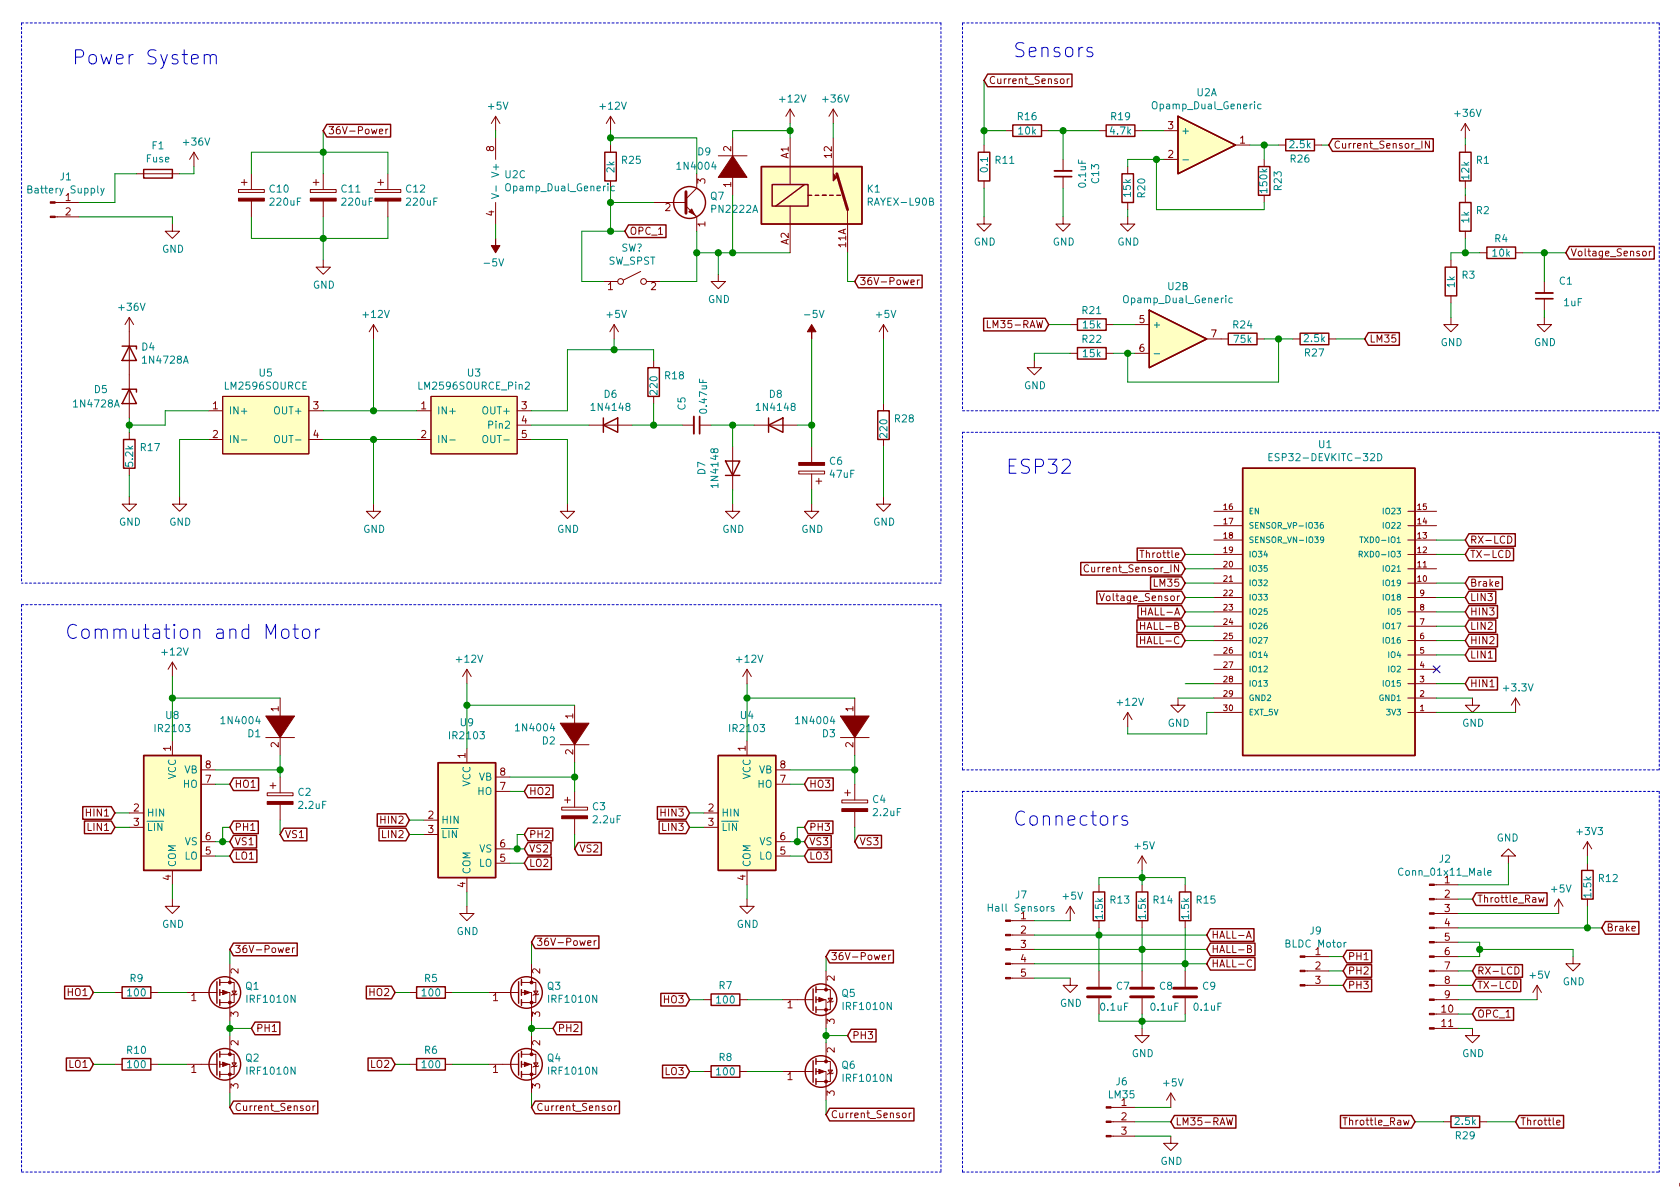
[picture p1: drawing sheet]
<svg xmlns="http://www.w3.org/2000/svg" width="297mm" height="210mm" viewBox="0 0 297 210" stroke-linecap="round" stroke-linejoin="round" font-family="sans-serif">
<defs><g id="words">
<g font-size="3.5" fill="#0000c2">
<text x="12.7" y="11.4">Power System</text>
<text x="179.1" y="10.2">Sensors</text>
<text x="177.8" y="83.8">ESP32</text>
<text x="11.4" y="113">Commutation and Motor</text>
<text x="179.1" y="146">Connectors</text>
</g>
<g font-size="1.8" fill="#840000">
<text x="174.8" y="14.9">Current_Sensor</text>
<text x="57.9" y="23.7">36V-Power</text>
<text x="206.5" y="22.9">3</text>
<text x="87.4" y="26.8" transform="rotate(-90 87.4 26.8)">8</text>
<text x="129.3" y="26.8" transform="rotate(-90 129.3 26.8)">2</text>
<text x="139.4" y="28" transform="rotate(-90 139.4 28)">A1</text>
<text x="147.1" y="27.9" transform="rotate(-90 147.1 27.9)">12</text>
<text x="206.5" y="27.9">2</text>
<text x="219.2" y="25.4">1</text>
<text x="235.7" y="26.3">Current_Sensor_IN</text>
<text x="11.6" y="35.6">1</text>
<text x="124.7" y="32.5" transform="rotate(-90 124.7 32.5)">3</text>
<text x="129.3" y="33.1" transform="rotate(-90 129.3 33.1)">1</text>
<text x="11.6" y="38.1">2</text>
<text x="87.4" y="38.2" transform="rotate(-90 87.4 38.2)">4</text>
<text x="111.3" y="41.5">OPC_1</text>
<text x="117.6" y="37.3">2</text>
<text x="124.7" y="40.1" transform="rotate(-90 124.7 40.1)">1</text>
<text x="139.4" y="43.3" transform="rotate(-90 139.4 43.3)">A2</text>
<text x="149.6" y="43.8" transform="rotate(-90 149.6 43.8)">11A</text>
<text x="277.6" y="45.3">Voltage_Sensor</text>
<text x="107.5" y="51.3">1</text>
<text x="115.1" y="51.3">2</text>
<text x="151.9" y="50.4">36V-Power</text>
<text x="175.3" y="58">LM35-RAW</text>
<text x="201.4" y="57.1">5</text>
<text x="214.1" y="59.7">7</text>
<text x="201.4" y="62.2">6</text>
<text x="242.1" y="60.6">LM35</text>
<text x="37.6" y="72.4">1</text>
<text x="37.6" y="77.5">2</text>
<text x="55.4" y="72.4">3</text>
<text x="55.4" y="77.5">4</text>
<text x="74.4" y="72.4">1</text>
<text x="74.4" y="77.5">2</text>
<text x="92.2" y="72.4">3</text>
<text x="92.2" y="74.9">4</text>
<text x="92.2" y="77.5">5</text>
<text x="192.6" y="101.2">Current_Sensor_IN</text>
<text x="202.2" y="98.7">Throttle</text>
<text x="259.9" y="98.7">TX-LCD</text>
<text x="259.9" y="96.1">RX-LCD</text>
<text x="195.4" y="106.3">Voltage_Sensor</text>
<text x="204.2" y="103.8">LM35</text>
<text x="259.9" y="103.8">Brake</text>
<text x="259.9" y="106.3">LIN3</text>
<text x="202.2" y="108.8">HALL-A</text>
<text x="202.2" y="111.4">HALL-B</text>
<text x="202.2" y="113.9">HALL-C</text>
<text x="259.9" y="113.9">HIN2</text>
<text x="259.9" y="108.8">HIN3</text>
<text x="259.9" y="111.4">LIN2</text>
<text x="259.9" y="116.5">LIN1</text>
<text x="49.3" y="125.8" transform="rotate(-90 49.3 125.8)">1</text>
<text x="150.9" y="125.8" transform="rotate(-90 150.9 125.8)">1</text>
<text x="259.9" y="121.5">HIN1</text>
<text x="101.3" y="127.1" transform="rotate(-90 101.3 127.1)">1</text>
<text x="30.2" y="132.8" transform="rotate(-90 30.2 132.8)">1</text>
<text x="36.3" y="135.9">8</text>
<text x="49.3" y="132.2" transform="rotate(-90 49.3 132.2)">2</text>
<text x="82.3" y="134.1" transform="rotate(-90 82.3 134.1)">1</text>
<text x="88.4" y="137.2">8</text>
<text x="101.3" y="133.4" transform="rotate(-90 101.3 133.4)">2</text>
<text x="131.8" y="132.8" transform="rotate(-90 131.8 132.8)">1</text>
<text x="137.9" y="135.9">8</text>
<text x="150.9" y="132.2" transform="rotate(-90 150.9 132.2)">2</text>
<text x="23.6" y="143.5">2</text>
<text x="36.3" y="138.4">7</text>
<text x="41.4" y="139.3">HO1</text>
<text x="88.4" y="139.7">7</text>
<text x="93.5" y="140.6">HO2</text>
<text x="125.2" y="143.5">2</text>
<text x="137.9" y="138.4">7</text>
<text x="143" y="139.3">HO3</text>
<text x="15.5" y="144.4">HIN1</text>
<text x="15.7" y="146.9">LIN1</text>
<text x="23.6" y="146">3</text>
<text x="36.3" y="148.6">6</text>
<text x="41.4" y="149.5">VS1</text>
<text x="41.4" y="146.9">PH1</text>
<text x="50.3" y="148.2">VS1</text>
<text x="67.6" y="145.7">HIN2</text>
<text x="67.8" y="148.2">LIN2</text>
<text x="75.7" y="144.8">2</text>
<text x="75.7" y="147.3">3</text>
<text x="88.4" y="149.9">6</text>
<text x="93.5" y="148.2">PH2</text>
<text x="117.1" y="144.4">HIN3</text>
<text x="117.3" y="146.9">LIN3</text>
<text x="125.2" y="146">3</text>
<text x="137.9" y="148.6">6</text>
<text x="143" y="149.5">VS3</text>
<text x="143" y="146.9">PH3</text>
<text x="151.9" y="149.5">VS3</text>
<text x="30.2" y="155.7" transform="rotate(-90 30.2 155.7)">4</text>
<text x="36.3" y="151.1">5</text>
<text x="41.4" y="152">LO1</text>
<text x="88.4" y="152.4">5</text>
<text x="93.5" y="150.7">VS2</text>
<text x="93.5" y="153.3">LO2</text>
<text x="102.4" y="150.7">VS2</text>
<text x="131.8" y="155.7" transform="rotate(-90 131.8 155.7)">4</text>
<text x="137.9" y="151.1">5</text>
<text x="143" y="152">LO3</text>
<text x="82.3" y="156.9" transform="rotate(-90 82.3 156.9)">4</text>
<text x="255.4" y="156.2">1</text>
<text x="255.4" y="158.7">2</text>
<text x="255.4" y="161.3">3</text>
<text x="261.1" y="159.6">Throttle_Raw</text>
<text x="94.8" y="167.3">36V-Power</text>
<text x="180.5" y="162.6">1</text>
<text x="180.5" y="165.1">2</text>
<text x="180.5" y="167.6">3</text>
<text x="214.1" y="166">HALL-A</text>
<text x="255.4" y="163.8">4</text>
<text x="255.4" y="166.4">5</text>
<text x="284" y="164.7">Brake</text>
<text x="41.4" y="168.5">36V-Power</text>
<text x="42.2" y="172.2" transform="rotate(-90 42.2 172.2)">2</text>
<text x="95.5" y="172.2" transform="rotate(-90 95.5 172.2)">2</text>
<text x="146.8" y="169.8">36V-Power</text>
<text x="147.6" y="173.5" transform="rotate(-90 147.6 173.5)">2</text>
<text x="180.5" y="170.2">4</text>
<text x="180.5" y="172.7">5</text>
<text x="214.1" y="168.5">HALL-B</text>
<text x="214.1" y="171.1">HALL-C</text>
<text x="232.6" y="168.9">1</text>
<text x="232.6" y="171.4">2</text>
<text x="232.6" y="174">3</text>
<text x="238.3" y="172.3">PH2</text>
<text x="238.3" y="169.8">PH1</text>
<text x="255.4" y="168.9">6</text>
<text x="255.4" y="171.4">7</text>
<text x="255.4" y="174">8</text>
<text x="261.1" y="172.3">RX-LCD</text>
<text x="12.1" y="176.1">HO1</text>
<text x="33.8" y="177">1</text>
<text x="42.2" y="179.8" transform="rotate(-90 42.2 179.8)">3</text>
<text x="65.4" y="176.1">HO2</text>
<text x="87.1" y="177">1</text>
<text x="95.5" y="179.8" transform="rotate(-90 95.5 179.8)">3</text>
<text x="117.5" y="177.4">HO3</text>
<text x="139.2" y="178.3">1</text>
<text x="238.3" y="174.9">PH3</text>
<text x="254.9" y="179.1">10</text>
<text x="255.4" y="176.5">9</text>
<text x="261.1" y="174.9">TX-LCD</text>
<text x="261.1" y="180">OPC_1</text>
<text x="42.2" y="184.9" transform="rotate(-90 42.2 184.9)">2</text>
<text x="45.2" y="182.5">PH1</text>
<text x="95.5" y="184.9" transform="rotate(-90 95.5 184.9)">2</text>
<text x="98.6" y="182.5">PH2</text>
<text x="147.6" y="181.1" transform="rotate(-90 147.6 181.1)">3</text>
<text x="150.6" y="183.8">PH3</text>
<text x="254.9" y="181.6">11</text>
<text x="12.3" y="188.8">LO1</text>
<text x="33.8" y="189.7">1</text>
<text x="65.6" y="188.8">LO2</text>
<text x="87.1" y="189.7">1</text>
<text x="117.7" y="190.1">LO3</text>
<text x="139.2" y="191">1</text>
<text x="147.6" y="186.2" transform="rotate(-90 147.6 186.2)">2</text>
<text x="41.4" y="196.5">Current_Sensor</text>
<text x="42.2" y="192.5" transform="rotate(-90 42.2 192.5)">3</text>
<text x="94.8" y="196.5">Current_Sensor</text>
<text x="95.5" y="192.5" transform="rotate(-90 95.5 192.5)">3</text>
<text x="146.8" y="197.7">Current_Sensor</text>
<text x="147.6" y="193.8" transform="rotate(-90 147.6 193.8)">3</text>
<text x="198.3" y="195.6">1</text>
<text x="198.3" y="198.1">2</text>
<text x="198.3" y="200.7">3</text>
<text x="207.8" y="199">LM35-RAW</text>
<text x="238.2" y="199">Throttle_Raw</text>
<text x="268.8" y="199">Throttle</text>
</g>
<g font-size="1.8" fill="#008484">
<text x="211.6" y="17">U2A</text>
<text x="86.4" y="19.4">+5V</text>
<text x="106.2" y="19.4">+12V</text>
<text x="138" y="18.1">+12V</text>
<text x="145.6" y="18.1">+36V</text>
<text x="180" y="21.3">R16</text>
<text x="180.1" y="23.8">10k</text>
<text x="196.4" y="23.8">4.7k</text>
<text x="196.5" y="21.3">R19</text>
<text x="204.1" y="19.3">Opamp_Dual_Generic</text>
<text x="208.8" y="23.7">+</text>
<text x="257.4" y="20.7">+36V</text>
<text x="25.9" y="28.7">Fuse</text>
<text x="26.9" y="26.4">F1</text>
<text x="32.6" y="25.7">+36V</text>
<text x="110" y="29">R25</text>
<text x="123.4" y="27.5">D9</text>
<text x="176" y="29">R11</text>
<text x="228.1" y="26.2">2.5k</text>
<text x="228.2" y="28.7">R26</text>
<text x="261.1" y="29">R1</text>
<text x="5.4" y="34.2">Battery Supply</text>
<text x="10.7" y="31.9">J1</text>
<text x="47.7" y="34.1">C10</text>
<text x="60.4" y="34.1">C11</text>
<text x="71.9" y="34.1">C12</text>
<text x="88.3" y="30.9" transform="rotate(-90 88.3 30.9)">V+</text>
<text x="89.3" y="31.5">U2C</text>
<text x="89.8" y="33.8">Opamp_Dual_Generic</text>
<text x="108.6" y="30.5" transform="rotate(-90 108.6 30.5)">2k</text>
<text x="120" y="30">1N4004</text>
<text x="125.7" y="35.3">Q7</text>
<text x="153.4" y="34.1">K1</text>
<text x="174.7" y="30.3" transform="rotate(-90 174.7 30.3)">0.1</text>
<text x="192" y="33" transform="rotate(-90 192 33)">0.1uF</text>
<text x="194.3" y="32.4" transform="rotate(-90 194.3 32.4)">C13</text>
<text x="199.9" y="34.7" transform="rotate(-90 199.9 34.7)">15k</text>
<text x="202.5" y="34.9" transform="rotate(-90 202.5 34.9)">R20</text>
<text x="224.1" y="34" transform="rotate(-90 224.1 34)">150k</text>
<text x="226.6" y="33.6" transform="rotate(-90 226.6 33.6)">R23</text>
<text x="259.8" y="31.7" transform="rotate(-90 259.8 31.7)">12k</text>
<text x="47.9" y="36.4">220uF</text>
<text x="60.6" y="36.4">220uF</text>
<text x="72" y="36.4">220uF</text>
<text x="126" y="37.6">PN2222A</text>
<text x="153.8" y="36.4">RAYEX-L90B</text>
<text x="259.8" y="39.4" transform="rotate(-90 259.8 39.4)">1k</text>
<text x="261.1" y="37.9">R2</text>
<text x="28.7" y="44.7">GND</text>
<text x="85.9" y="47.1">-5V</text>
<text x="107.5" y="46.8">SW_SPST</text>
<text x="109.8" y="44.5">SW?</text>
<text x="172.2" y="43.4">GND</text>
<text x="186.1" y="43.4">GND</text>
<text x="197.6" y="43.4">GND</text>
<text x="264" y="45.4">10k</text>
<text x="264.3" y="42.8">R4</text>
<text x="55.3" y="51">GND</text>
<text x="125.2" y="53.6">GND</text>
<text x="199" y="53.6">Opamp_Dual_Generic</text>
<text x="206.5" y="51.3">U2B</text>
<text x="257.2" y="50.8" transform="rotate(-90 257.2 50.8)">1k</text>
<text x="258.5" y="49.3">R3</text>
<text x="275.7" y="50.3">C1</text>
<text x="21.2" y="55">+36V</text>
<text x="64.3" y="56.2">+12V</text>
<text x="107.4" y="56.2">+5V</text>
<text x="142.5" y="56.2">-5V</text>
<text x="155" y="56.2">+5V</text>
<text x="191.4" y="55.5">R21</text>
<text x="191.6" y="58.1">15k</text>
<text x="203.7" y="58">+</text>
<text x="218.1" y="58.1">R24</text>
<text x="276.6" y="54.1">1uF</text>
<text x="25.1" y="62">D4</text>
<text x="25.5" y="64.3">1N4728A</text>
<text x="191.4" y="60.6">R22</text>
<text x="191.6" y="63.2">15k</text>
<text x="218.2" y="60.6">75k</text>
<text x="230.7" y="60.5">2.5k</text>
<text x="230.8" y="63">R27</text>
<text x="254.7" y="61.2">GND</text>
<text x="271.2" y="61.2">GND</text>
<text x="16.7" y="69.5">D5</text>
<text x="40" y="68.9">LM2596SOURCE</text>
<text x="45.9" y="66.6">U5</text>
<text x="74.4" y="68.9">LM2596SOURCE_Pin2</text>
<text x="82.7" y="66.6">U3</text>
<text x="106.8" y="70.4">D6</text>
<text x="116.3" y="69.7" transform="rotate(-90 116.3 69.7)">220</text>
<text x="117.6" y="67.1">R18</text>
<text x="136" y="70.4">D8</text>
<text x="181.1" y="68.8">GND</text>
<text x="13.3" y="72.1">1N4728A</text>
<text x="40.4" y="73.3">IN+</text>
<text x="48.8" y="73.3">OUT+</text>
<text x="77.2" y="73.3">IN+</text>
<text x="85.6" y="73.3">OUT+</text>
<text x="86.7" y="75.8">Pin2</text>
<text x="104.9" y="72.7">1N4148</text>
<text x="121.2" y="72.5" transform="rotate(-90 121.2 72.5)">C5</text>
<text x="125" y="72.9" transform="rotate(-90 125 72.9)">0.47uF</text>
<text x="134.1" y="72.7">1N4148</text>
<text x="156.9" y="77.3" transform="rotate(-90 156.9 77.3)">220</text>
<text x="158.3" y="74.7">R28</text>
<text x="23.5" y="82.4" transform="rotate(-90 23.5 82.4)">5.2k</text>
<text x="24.9" y="79.8">R17</text>
<text x="40.4" y="78.4">IN-</text>
<text x="49.3" y="78.4">OUT-</text>
<text x="77.2" y="78.4">IN-</text>
<text x="86.1" y="78.4">OUT-</text>
<text x="124.7" y="83.9" transform="rotate(-90 124.7 83.9)">D7</text>
<text x="146.7" y="82.2">C6</text>
<text x="225.5" y="81.6">ESP32-DEVKITC-32D</text>
<text x="233.2" y="79.2">U1</text>
<text x="127" y="85.9" transform="rotate(-90 127 85.9)">1N4148</text>
<text x="146.8" y="84.5">47uF</text>
<text x="21" y="93">GND</text>
<text x="29.9" y="93">GND</text>
<text x="64.2" y="94.2">GND</text>
<text x="98.5" y="94.2">GND</text>
<text x="127.7" y="94.2">GND</text>
<text x="141.7" y="94.2">GND</text>
<text x="154.4" y="93">GND</text>
<text x="28.8" y="115.9">+12V</text>
<text x="80.8" y="117.2">+12V</text>
<text x="130.4" y="117.2">+12V</text>
<text x="197.7" y="124.8">+12V</text>
<text x="266" y="122.3">+3.3V</text>
<text x="27.6" y="129.5">IR2103</text>
<text x="29.4" y="127.1">U8</text>
<text x="39.4" y="128.1">1N4004</text>
<text x="43.8" y="130.4">D1</text>
<text x="79.7" y="130.7">IR2103</text>
<text x="81.4" y="128.4">U9</text>
<text x="91.5" y="129.3">1N4004</text>
<text x="95.9" y="131.6">D2</text>
<text x="129.2" y="129.5">IR2103</text>
<text x="131" y="127.1">U4</text>
<text x="141" y="128.1">1N4004</text>
<text x="145.4" y="130.4">D3</text>
<text x="206.5" y="128.5">GND</text>
<text x="258.5" y="128.5">GND</text>
<text x="31.1" y="137.8" transform="rotate(-90 31.1 137.8)">VCC</text>
<text x="32.6" y="136.8">VB</text>
<text x="132.7" y="137.8" transform="rotate(-90 132.7 137.8)">VCC</text>
<text x="134.2" y="136.8">VB</text>
<text x="32.4" y="139.3">HO</text>
<text x="52.7" y="140.7">C2</text>
<text x="52.9" y="143">2.2uF</text>
<text x="83.2" y="139.1" transform="rotate(-90 83.2 139.1)">VCC</text>
<text x="84.5" y="140.6">HO</text>
<text x="84.7" y="138">VB</text>
<text x="104.8" y="143.3">C3</text>
<text x="134" y="139.3">HO</text>
<text x="154.3" y="142">C4</text>
<text x="25.9" y="144.4">HIN</text>
<text x="25.9" y="146.9">LIN</text>
<text x="32.7" y="149.5">VS</text>
<text x="78" y="145.7">HIN</text>
<text x="78" y="148.2">LIN</text>
<text x="105" y="145.6">2.2uF</text>
<text x="127.5" y="144.4">HIN</text>
<text x="127.5" y="146.9">LIN</text>
<text x="134.3" y="149.5">VS</text>
<text x="154.5" y="144.3">2.2uF</text>
<text x="264.6" y="148.8">GND</text>
<text x="279" y="147.7">+3V3</text>
<text x="31.1" y="153.4" transform="rotate(-90 31.1 153.4)">COM</text>
<text x="32.6" y="152">LO</text>
<text x="83.2" y="154.7" transform="rotate(-90 83.2 154.7)">COM</text>
<text x="84.7" y="153.3">LO</text>
<text x="84.8" y="150.7">VS</text>
<text x="132.7" y="153.4" transform="rotate(-90 132.7 153.4)">COM</text>
<text x="134.2" y="152">LO</text>
<text x="200.7" y="150.2">+5V</text>
<text x="247.8" y="154.9">Conn_01x11_Male</text>
<text x="254.5" y="152.5">J2</text>
<text x="282.7" y="156">R12</text>
<text x="175.2" y="161.2">Hall Sensors</text>
<text x="179.6" y="158.9">J7</text>
<text x="188" y="159.1">+5V</text>
<text x="196.4" y="159.8">R13</text>
<text x="204" y="159.8">R14</text>
<text x="211.6" y="159.8">R15</text>
<text x="274.4" y="157.8">+5V</text>
<text x="281.4" y="158.6" transform="rotate(-90 281.4 158.6)">1.5k</text>
<text x="28.7" y="164.1">GND</text>
<text x="80.7" y="165.3">GND</text>
<text x="130.3" y="164.1">GND</text>
<text x="195" y="162.4" transform="rotate(-90 195 162.4)">1.5k</text>
<text x="202.6" y="162.4" transform="rotate(-90 202.6 162.4)">1.5k</text>
<text x="210.2" y="162.4" transform="rotate(-90 210.2 162.4)">1.5k</text>
<text x="227.5" y="167.6">BLDC Motor</text>
<text x="231.6" y="165.2">J9</text>
<text x="23" y="173.7">R9</text>
<text x="75.1" y="173.7">R5</text>
<text x="270.6" y="173.1">+5V</text>
<text x="22.7" y="176.2">100</text>
<text x="43.5" y="175">Q1</text>
<text x="43.9" y="177.3">IRF1010N</text>
<text x="74.7" y="176.2">100</text>
<text x="96.8" y="175">Q3</text>
<text x="97.3" y="177.3">IRF1010N</text>
<text x="126.8" y="177.5">100</text>
<text x="127.2" y="174.9">R7</text>
<text x="148.9" y="176.3">Q5</text>
<text x="149.3" y="178.6">IRF1010N</text>
<text x="187.4" y="178">GND</text>
<text x="194.7" y="178.7">0.1uF</text>
<text x="197.4" y="175">C7</text>
<text x="203.6" y="178.7">0.1uF</text>
<text x="205.1" y="175">C8</text>
<text x="211.2" y="178.7">0.1uF</text>
<text x="212.7" y="175">C9</text>
<text x="276.3" y="174.2">GND</text>
<text x="22.5" y="186.4">R10</text>
<text x="22.7" y="188.9">100</text>
<text x="43.5" y="187.7">Q2</text>
<text x="43.9" y="190">IRF1010N</text>
<text x="74.7" y="188.9">100</text>
<text x="75.1" y="186.4">R6</text>
<text x="96.8" y="187.7">Q4</text>
<text x="97.3" y="190">IRF1010N</text>
<text x="126.8" y="190.2">100</text>
<text x="127.2" y="187.6">R8</text>
<text x="148.9" y="189">Q6</text>
<text x="149.3" y="191.3">IRF1010N</text>
<text x="197.4" y="191.9">J6</text>
<text x="200.1" y="186.9">GND</text>
<text x="258.5" y="186.9">GND</text>
<text x="196.1" y="194.2">LM35</text>
<text x="205.8" y="192.1">+5V</text>
<text x="257.4" y="198.9">2.5k</text>
<text x="257.4" y="201.5">R29</text>
<text x="205.2" y="206">GND</text>
</g>
<g font-size="1.4" fill="#840000">
<text x="216.4" y="90.2">16</text>
<text x="216.4" y="92.7">17</text>
<text x="216.4" y="95.2">18</text>
<text x="250.7" y="95.2">13</text>
<text x="250.7" y="92.7">14</text>
<text x="250.7" y="90.2">15</text>
<text x="216.4" y="97.8">19</text>
<text x="216.4" y="100.3">20</text>
<text x="250.7" y="100.3">11</text>
<text x="250.7" y="97.8">12</text>
<text x="216.4" y="102.9">21</text>
<text x="216.4" y="105.4">22</text>
<text x="216.4" y="107.9">23</text>
<text x="250.7" y="102.9">10</text>
<text x="251.1" y="107.9">8</text>
<text x="251.1" y="105.4">9</text>
<text x="216.4" y="110.5">24</text>
<text x="216.4" y="113">25</text>
<text x="251.1" y="113">6</text>
<text x="251.1" y="110.5">7</text>
<text x="216.4" y="115.6">26</text>
<text x="216.4" y="118.1">27</text>
<text x="251.1" y="118.1">4</text>
<text x="251.1" y="115.6">5</text>
<text x="216.4" y="120.6">28</text>
<text x="216.4" y="123.2">29</text>
<text x="216.4" y="125.7">30</text>
<text x="251.1" y="125.7">1</text>
<text x="251.1" y="123.2">2</text>
<text x="251.1" y="120.6">3</text>
</g>
<g font-size="1.4" fill="#008484">
<text x="220.7" y="90.9">EN</text>
<text x="220.7" y="93.5">SENSOR_VP-IO36</text>
<text x="244.8" y="93.5">IO22</text>
<text x="244.8" y="90.9">IO23</text>
<text x="220.7" y="96">SENSOR_VN-IO39</text>
<text x="220.7" y="98.5">IO34</text>
<text x="220.7" y="101.1">IO35</text>
<text x="241.4" y="98.5">RXD0-IO3</text>
<text x="241.5" y="96">TXD0-IO1</text>
<text x="244.8" y="101.1">IO21</text>
<text x="220.7" y="103.6">IO32</text>
<text x="220.7" y="106.2">IO33</text>
<text x="244.8" y="103.6">IO19</text>
<text x="244.8" y="106.2">IO18</text>
<text x="220.7" y="108.7">IO25</text>
<text x="220.7" y="111.2">IO26</text>
<text x="220.7" y="113.8">IO27</text>
<text x="244.8" y="113.8">IO16</text>
<text x="244.8" y="111.2">IO17</text>
<text x="245.6" y="108.7">IO5</text>
<text x="220.7" y="116.3">IO14</text>
<text x="220.7" y="118.9">IO12</text>
<text x="245.6" y="118.9">IO2</text>
<text x="245.6" y="116.3">IO4</text>
<text x="220.7" y="121.4">IO13</text>
<text x="220.7" y="123.9">GND2</text>
<text x="244" y="123.9">GND1</text>
<text x="244.8" y="121.4">IO15</text>
<text x="220.7" y="126.5">EXT_5V</text>
<text x="245.4" y="126.5">3V3</text>
</g>
</g></defs>
<g fill="none" stroke="#840000" stroke-width=".18">
<path d="M139.7 19.3v2.5M139.7 19.3l-.8 1.3M139.7 19.3l.8 1.3M147.3 19.3v2.5M147.3 19.3l-.7 1.3M147.3 19.3l.8 1.3M187.6 14l.3-.1 .2 .2-.1 .6-.3 .1-.2-.3zM188.7 13.9v.9M189.1 13.9l-.4 .3M9.8 35.8h4.2M9.8 38.3h4.2M24.1 30.7h7.6"/>
<path d="M30.5 39.6v1.3h1.2l-1.2 1.3-1.3-1.3h1.3M34.3 26.9l-.8 1.3M34.3 26.9v2.6M34.3 26.9l.8 1.3M42.2 33.5h4.5v.5h-4.5zM42.7 32.3h1M43.2 31.7v1.1M44.4 30.7v2.8M44.4 35.6v2.7M54.9 33.5h4.5v.5h-4.5zM55.4 32.3h1M55.9 31.7v1.1"/>
<path d="M57.1 30.7v2.8M57.1 35.6v2.7M66.3 33.5h4.6v.5h-4.6zM66.8 32.3h1M67.1 23.2l.6-.1-.1-.2-.3-.1-.2 .2v.6h.5M67.3 31.7v1.1M68.2 22.8v.9M68.6 22.8l-.4 .3M68.6 30.7v2.8M68.6 35.6v2.7M87.6 20.6v2.5M87.6 24.4v3.8"/>
<path d="M87.6 35.8v3.8M87.6 20.6l-.7 1.2M87.6 20.6l.8 1.2M107.9 20.6v2.5M107.9 25.6v1.3M107.9 20.6l-.7 1.2M107.9 20.6l.8 1.2M115.6 35.8h5.7M121.3 36.4l1.9 1.9v2.6M122.6 37.7l.5 .5M123.2 30.7v2.6l-1.9 1.9M127 27.6h5.1"/>
<path d="M129.5 24.4v3.8M129.5 30.7v3.8M139.7 24.4v8.2M139.7 36.4v8.3M147.3 24.4v6.3M149.9 37.1v7.6M174 38.3v1.3h1.3l-1.3 1.3-1.3-1.3h1.3M174 25.6v1.3M174 32v1.3M177.8 23.1h1.3M184.1 23.1h1.3M188 38.3v1.3h1.2l-1.2 1.3-1.3-1.3h1.3"/>
<path d="M188 28.2v2M188 31.2v2.1M194.3 23.1h1.3M199.4 38.3v1.3h1.3l-1.3 1.3-1.3-1.3h1.3M199.4 29.5v1.2M199.4 35.8v1.3M200.7 23.1h1.2M205.7 28.2h2.6M205.7 23.1h2.6M218.4 25.6h2.6M223.5 28.2v1.3M223.5 34.5v1.3"/>
<path d="M226.1 25.6h1.2M232.4 25.6h1.3M252.7 24.9v1.3l-.7-1.3v1.3M259.1 21.8v2.6M259.1 25.6v1.3M259.1 32v1.3M259.1 34.5v1.3M259.1 21.8l-.8 1.3M259.1 21.8l.7 1.3M22.9 56.1v17.8M22.9 56.1l-.8 1.3M22.9 56.1l.7 1.3"/>
<path d="M57.1 46v1.2h1.3l-1.3 1.3-1.2-1.3h1.2M66 57.4l-.7 1.3M66 57.4v2.5M66 57.4l.8 1.3M106.7 49.8h2.5M108.6 57.4l-.8 1.3M108.6 57.4v2.5M108.6 57.4l.7 1.3M113.3 48l-3.1 1.5M114.3 49.8h2.5M127 48.5v1.3h1.3l-1.3 1.2-1.3-1.2h1.3M156.2 57.4v2.5"/>
<path d="M156.2 57.4l-.8 1.3M156.2 57.4l.8 1.3M161.1 49.9l.5-.1v-.3h-.4l-.1 .2v.6h.5M162.2 49.5v.8M162.6 49.5l-.4 .2M174.6 56.7v1.3h.6M189.2 57.4h1.3M195.6 57.4h1.2M200.7 57.4h2.5M213.4 59.9h3.8M222.2 59.9h1.3M228.6 59.9h1.3"/>
<path d="M234.9 59.9h1.3M256.5 56.1v1.3h1.3l-1.3 1.3-1.2-1.3h1.2M256.5 46v1.2M256.5 52.3v1.3M259.1 40.9v1.3M261.6 44.7h1.3M268 44.7h1.2M273 56.1v1.3h1.3l-1.3 1.3-1.2-1.3h1.2M273 49.8v2M273 52.8v2.1M290.5 44.5l.3-.1 .3 .2-.1 .6-.3 .1-.2-.2zM291.6 44.4v.9"/>
<path d="M292 44.4l-.4 .2M22.9 76.4v1.3M36.8 72.6h2.6M36.8 77.7h2.6M39.4 70.1h15.2v10.2h-15.2zM54.6 72.6h2.5M54.6 77.7h2.5M73.7 72.6h2.5M73.7 77.7h2.5M76.2 70.1h15.2v10.2h-15.2zM91.4 75.2h2.6M91.4 72.6h2.6"/>
<path d="M91.4 77.7h2.6M104.1 75.2h7.7M115.6 63.7v1.3M115.6 70.1v1.3M120.6 75.2h2.1M123.7 75.2h2M129.5 79v7.6M133.3 75.2h7.7M143.5 79v2.8M156.2 71.4v1.2M156.2 77.7v1.3M182.9 63.7v1.3h1.2l-1.2 1.3-1.3-1.3h1.3"/>
<path d="M189.2 62.5h1.3M195.6 62.5h1.2M200.7 62.5h2.5M22.9 87.9v1.2h1.2l-1.2 1.3-1.3-1.3h1.3M22.9 82.8v1.3M31.7 87.9v1.2h1.3l-1.3 1.3-1.2-1.3h1.2M66 89.1v1.3h1.3l-1.3 1.3-1.2-1.3h1.2M100.3 89.1v1.3h1.3l-1.3 1.3-1.2-1.3h1.2M129.5 89.1v1.3h1.3l-1.3 1.3-1.2-1.3h1.2M141.2 83.3h4.6v.5h-4.6zM143.5 89.1v1.3h1.3l-1.3 1.3-1.3-1.3h1.3M143.5 83.8v2.8"/>
<path d="M144.3 85.1h1M144.8 84.6v1M156.2 87.9v1.2h1.3l-1.3 1.3-1.3-1.3h1.3M192.5 100a.6 .6 0 0 0-.9 .4 .6 .6 0 0 0 .6 .7l.3-.1M201.5 97.3h.8M208.4 99.9v1.2l-.8-1.2v1.2M214.6 98h5.1M214.6 95.5h5.1M214.6 93h5.1M214.6 90.4h5.1M248.9 98h5.1M248.9 95.5h5.1"/>
<path d="M248.9 93h5.1M248.9 90.4h5.1M266.3 97.3a.64 .64 0 0 1 .7 .7 .64 .64 0 0 1-.7 .6zM266.6 94.8a.64 .64 0 0 1 .7 .6 .64 .64 0 0 1-.7 .7zM30.5 117.1v2.5M30.5 117.1l-.8 1.3M30.5 117.1l.7 1.3M82.5 118.4v2.5M82.5 118.4l-.7 1.2M82.5 118.4l.8 1.2M132.1 118.4v2.5M132.1 118.4l-.8 1.2"/>
<path d="M132.1 118.4l.7 1.2M194.4 104.9l.4 1.3 .4-1.3M201.7 110v1.3M201.7 112.6v1.2M201.7 110.6h.7M201.7 113.2h.7M214.6 103.1h5.1M214.6 100.6h5.1M214.6 105.7h5.1M214.6 108.2h5.1M214.6 110.7h5.1M214.6 113.3h5.1"/>
<path d="M214.6 115.8h5.1M214.6 118.4h5.1M248.9 103.1h5.1M248.9 100.6h5.1M248.9 105.7h5.1M248.9 108.2h5.1M248.9 110.7h5.1M248.9 113.3h5.1M248.9 115.8h5.1M248.9 118.4h5.1M30.5 131.1v2.5M35.6 138.7h2.5"/>
<path d="M35.6 136.1h2.5M47 130.4h5.1M47.8 138.9h1M48.3 138.4v1M49.5 123.4v3.8M49.5 129.8v3.8M49.5 137.4v2.8M82.5 132.3v2.6M87.6 139.9h2.6M87.6 137.4h2.6M99.1 131.7h5M101.6 124.7v3.8"/>
<path d="M101.6 131.1v3.8M101.6 139.9v2.8M132.1 131.1v2.5M137.2 138.7h2.5M137.2 136.1h2.5M148.6 130.4h5.1M149.9 139.7v1M151.1 123.4v3.8M151.1 129.8v3.8M151.1 138.7v2.8M199.4 126v2.5M199.4 126l-.8 1.2"/>
<path d="M199.4 126l.8 1.2M208.3 123.4v1.3h1.2l-1.2 1.3-1.3-1.3h1.3M214.6 126h5.1M214.6 123.4h5.1M214.6 120.9h5.1M248.9 126h5.1M248.9 123.4h5.1M248.9 120.9h5.1M260.3 123.4v1.3h1.3l-1.3 1.3-1.2-1.3h1.2M268 123.4l-.8 1.3M268 123.4v2.6M268 123.4l.7 1.3"/>
<path d="M22.9 143.8h2.5M22.9 146.3h2.5M30.5 159v1.3h1.2l-1.2 1.2-1.3-1.2h1.3M30.5 153.9v2.6M35.6 151.4h2.5M35.6 148.8h2.5M47.2 140.2h4.6v.5h-4.6zM49.5 142.2v2.8M74.9 145h2.6M74.9 147.6h2.6M82.5 155.2v2.5M87.6 152.6h2.6"/>
<path d="M87.6 150.1h2.6M99.3 142.7h4.6v.6h-4.6zM99.8 141.5h1M100.3 141v1M101.6 144.8v2.8M124.5 143.8h2.5M124.5 146.3h2.5M132.1 159v1.3h1.2l-1.2 1.2-1.3-1.2h1.3M132.1 153.9v2.6M137.2 151.4h2.5M137.2 148.8h2.5M148.8 141.5h4.6v.5h-4.6z"/>
<path d="M149.4 140.2h1M151.1 143.5v2.8M194.3 156.5v1.2M201.9 151.4v2.5M201.9 156.5v1.2M201.9 151.4l-.7 1.2M201.9 151.4l.8 1.2M209.5 156.5v1.2M253.6 159h4.2M253.6 156.5h4.2M266.7 151.4h1.3l-1.3-1.3-1.3 1.3h1.3v1.2M272 158.7l.3 .9 .2-.7 .2 .7 .3-.9"/>
<path d="M275.6 159l-.8 1.3M275.6 159v2.5M275.6 159l.8 1.3M280.7 148.8l-.8 1.3M280.7 148.8v2.6M280.7 152.6v1.3M280.7 159v1.3M280.7 148.8l.7 1.3M20.3 175.5h1.3M26.7 175.5h1.2M33 175.5h5.4M38.9 175.5h1.7v5.1"/>
<path d="M38.9 173.7h2.5v3.6h-2.5M40.6 170.4v3.3M41 175.3h.8l-.4 .6zM41.9 175.8l-.1 .1h-.8l-.1 .1M50.6 168l.6-.1-.1-.2-.4-.1-.1 .2v.6h.5M51.7 167.6v.8M52.1 167.6l-.4 .2M72.4 175.5h1.3M78.7 175.5h1.3M82.5 160.3v1.2h1.3l-1.3 1.3-1.2-1.3h1.2M86.4 175.5h5.3M92.2 175.5h1.8v5.1"/>
<path d="M92.2 173.7h2.5v3.6h-2.5M94 170.4v3.3M94.4 175.3h.7l-.4 .6zM95.2 175.8l-.1 .1h-.7l-.2 .1M103.9 166.7l.6-.1-.1-.2-.3-.1-.2 .2 .1 .6h.4M105.1 166.3v.9M105.4 166.3l-.3 .3M124.5 176.8h1.2M130.8 176.8h1.3M138.4 176.8h5.4M144.3 176.8h1.7v5.1M144.3 175h2.5v3.6h-2.5"/>
<path d="M146 171.7v3.3M146.4 176.5h.8l-.4 .7zM147.3 177l-.1 .2h-.8l-.1 .1M156 169.3l.6-.1-.1-.3h-.3l-.2 .2v.6h.5M157.1 168.9v.8M157.5 168.9l-.4 .2M178.7 173h4.2M178.7 170.4h4.2M178.7 167.9h4.2M178.7 165.3h4.2M178.7 162.8h4.2M189.2 173v1.2h1.3l-1.3 1.3-1.2-1.3h1.2"/>
<path d="M189.2 160.3l-.7 1.2M189.2 160.3v2.5M189.2 160.3l.8 1.2M194.3 162.8v1.3M194.3 171.7v2.8M194.3 176.5v2.8M201.9 162.8v1.3M201.9 171.7v2.8M201.9 176.5v2.8M209.5 162.8v1.3M209.5 171.7v2.8M209.5 176.5v2.8"/>
<path d="M220.4 165.9l.4-1.3 .4 1.3M220.5 165.6h.6M220.6 167.8l.5-.1 .1-.2v-.2l-.6-.1v1.2h.5l.1-.1 .1-.3-.3-.2M221.3 169.8a.6 .6 0 0 0-.8 .5 .6 .6 0 0 0 .6 .7l.2-.1M230.7 174.2h4.2M230.7 171.7h4.2M230.7 169.2h4.2M253.6 174.2h4.2M253.6 171.7h4.2M253.6 169.2h4.2M253.6 179.3h4.2M253.6 176.8h4.2"/>
<path d="M253.6 166.6h4.2M253.6 164.1h4.2M253.6 161.5h4.2M267.6 173.5a.64 .64 0 0 1 .7 .7 .64 .64 0 0 1-.7 .6zM267.8 171a.64 .64 0 0 1 .8 .6 .64 .64 0 0 1-.8 .7zM271.8 174.2l-.8 1.3M271.8 174.2v2.6M271.8 174.2l.7 1.3M278.1 169.2v1.2h1.3l-1.3 1.3-1.2-1.3h1.2M20.3 188.2h1.3M26.7 188.2h1.2M33 188.2h5.4"/>
<path d="M38.9 188.2h1.7v5.1M38.9 186.4h2.5v3.6h-2.5M40.6 183.1v3.3M41 188h.8l-.4 .6zM41.9 188.5l-.1 .1h-.8l-.1 .1M54.3 195.6l.3-.1 .1 .2v.6l-.3 .1-.3-.2zM55.3 195.5v.9M55.7 195.5l-.4 .3M72.4 188.2h1.3M78.7 188.2h1.3M86.4 188.2h5.3M92.2 188.2h1.8v5.1"/>
<path d="M92.2 186.4h2.5v3.6h-2.5M94 183.1v3.3M94.4 188h.7l-.4 .6zM95.2 188.5l-.1 .1h-.7l-.2 .1M107.6 195.6l.3-.1 .2 .2-.1 .6-.3 .1-.2-.2zM108.7 195.5v.9M109 195.5l-.3 .3M124.5 189.5h1.2M130.8 189.5h1.3M138.4 189.5h5.4M144.3 189.5h1.7v5.1M144.3 187.7h2.5v3.6h-2.5"/>
<path d="M146 184.4v3.3M146.4 189.2h.8l-.4 .7zM147.3 189.7l-.1 .2h-.8l-.1 .1M159.7 196.9l.3-.1 .1 .1v.7l-.3 .1-.3-.3zM160.8 196.8v.9M161.1 196.8l-.3 .2M196.4 198.4h4.3M196.4 195.8h4.3M201.9 181.9v1.2h1.3l-1.3 1.3-1.2-1.3h1.2M207 193.3l-.8 1.3M207 193.3v2.5M207 193.3l.8 1.3"/>
<path d="M216.9 197.7l.3 1.2 .2-.9 .3 .9 .3-1.2M237.5 197.7h.7M253.6 181.9h4.2M255.3 198.4h1.2M260.3 181.9v1.2h1.3l-1.3 1.3-1.2-1.3h1.2M261.6 198.4h1.3M275.2 198.5l.6-.1v-.3h-.4l-.2 .2 .1 .6h.5M196.4 200.9h4.3M207 200.9v1.3h1.3l-1.3 1.2-1.3-1.2h1.3M297 209.2v.5"/>
<circle cx="109.7" cy="49.8" r=".51"/>
<circle cx="113.8" cy="49.8" r=".51"/>
</g>
<path d="M186.4 30.2h3.1M271.5 51.8h3.1M122.7 73.7v3" fill="none" stroke="#840000" stroke-width=".33"/>
<path d="M186.4 31.2h3.1M271.5 52.8h3.1M123.7 73.7v3" fill="none" stroke="#840000" stroke-width=".3"/>
<g fill="none" stroke="#840000" stroke-width=".25">
<path d="M174.6 13.1h14.9v2.2h-14.9l-.6-1.1zM25.4 30h5.1v1.5h-5.1zM57.8 22h11.3v2.2h-11.3l-.7-1.1zM106.9 26.9h2.1v5.1h-2.1zM111.1 39.8h6.7v2.2h-6.7l-.6-1.1zM134.6 29.5h17.8v10.1h-17.8zM136.5 32.6h6.4v3.8h-6.4zM142.2 32.6l-5 3.8M142.9 34.5h.6M144.1 34.5h.7M145.4 34.5h.6M146.7 34.5h.6"/>
<path d="M148 34.5h.6M173 26.9h2v5.1h-2zM179.1 22.1h5v2h-5zM195.6 22.1h5.1v2h-5.1zM198.4 30.7h2v5.1h-2zM208.3 20.6l10.1 5-10.1 5.1zM222.5 29.5h2v5h-2zM227.3 24.6h5.1v2.1h-5.1zM235.6 24.5h17.8v2.3h-17.8l-.7-1.2zM258.1 26.9h2v5.1h-2zM258.1 35.8h2v5.1h-2zM151.8 48.7h11.2v2.2h-11.2l-.7-1.1z"/>
<path d="M173.9 56.3h10.9l.6 1.1-.6 1.1h-10.9zM190.5 56.4h5.1v2h-5.1zM203.2 54.9l10.2 5-10.2 5.1zM217.2 58.9h5v2.1h-5zM229.9 58.9h5v2.1h-5zM241.9 58.8h5.5v2.3h-5.5l-.6-1.2zM255.5 47.2h2.1v5.1h-2.1zM262.9 43.7h5.1v2h-5.1zM277.5 43.6h15v2.2h-15l-.6-1.1zM21.6 68.8h2.5v.5M21.6 61.2h2.5v.5M21.8 77.7h2.1v5.1h-2.1z"/>
<path d="M22.9 68.8l1.2 2.6h-2.5zM22.9 61.2l1.2 2.5h-2.5zM106.7 75.2l2.5-1.3v2.5zM106.7 73.9v2.5M114.6 65h2v5.1h-2zM135.9 75.2l2.5-1.3v2.5zM135.9 73.9v2.5M155.2 72.6h2v5.1h-2zM190.5 61.5h5.1v2h-5.1zM128.3 81.5h2.5l-1.3 2.6zM128.3 84.1h2.5M191.1 99.5h17.8l.6 1.1-.6 1.1h-17.8z"/>
<path d="M201.1 96.9h7.8l.6 1.1-.6 1.2h-7.8zM219.7 82.8h30.5v50.8h-30.5zM259.7 96.9h7.9v2.3h-7.9l-.6-1.2zM259.7 94.4h8.2v2.2h-8.2l-.6-1.1zM193.9 104.5h15l.6 1.2-.6 1.1h-15zM201 109.6h7.9l.6 1.1-.6 1.2h-7.9zM201 112.2h7.9l.6 1.1-.6 1.1h-7.9zM201.2 107.1h7.7l.6 1.1-.6 1.1h-7.7zM203.4 102h5.5l.6 1.1-.6 1.1h-5.5zM259.7 102h5.9v2.2h-5.9l-.6-1.1zM259.7 104.5h4.8v2.3h-4.8l-.6-1.1zM259.7 112.2h5.1v2.2h-5.1l-.6-1.1z"/>
<path d="M259.7 119.8h5.1v2.2h-5.1l-.6-1.1zM259.7 107.1h5.1v2.2h-5.1l-.6-1.1zM259.7 114.7h4.8v2.2h-4.8l-.6-1.1zM259.7 109.6h4.8v2.3h-4.8l-.6-1.2zM25.4 133.6h10.2v20.3h-10.2zM41.3 137.6h4.4v2.2h-4.4l-.7-1.1zM77.5 134.9h10.1v20.3h-10.1zM93.3 138.8h4.5v2.3h-4.5l-.6-1.2zM127 133.6h10.2v20.3h-10.2zM142.9 137.6h4.4v2.2h-4.4l-.7-1.1zM14.6 142.6h5.1l.6 1.2-.6 1.1h-5.1zM14.9 145.2h4.8l.6 1.1-.6 1.1h-4.8z"/>
<path d="M41.3 150.3h4.1v2.2h-4.1l-.7-1.1zM41.3 147.7h4.1v2.3h-4.1l-.7-1.2zM41.3 145.2h4.4v2.2h-4.4l-.7-1.1zM50.2 146.5h4.1v2.2h-4.1l-.7-1.1zM66.7 143.9h5.1l.6 1.1-.6 1.1h-5.1zM67 146.5h4.8l.6 1.1-.6 1.1h-4.8zM93.3 146.5h4.4v2.2h-4.4l-.6-1.1zM93.3 149h4.1v2.2h-4.1l-.6-1.1zM93.3 151.5h4.2v2.3h-4.2l-.6-1.2zM102.2 149h4.1v2.2h-4.1l-.6-1.1zM116.2 142.6h5.1l.6 1.2-.6 1.1h-5.1zM116.5 145.2h4.8l.6 1.1-.6 1.1h-4.8z"/>
<path d="M142.9 150.3h4.1v2.2h-4.1l-.7-1.1zM142.9 147.7h4.1v2.3h-4.1l-.7-1.2zM142.9 145.2h4.4v2.2h-4.4l-.7-1.1zM151.8 147.7h4.1v2.3h-4.1l-.7-1.2zM193.3 157.7h2v5.1h-2zM200.9 157.7h2v5.1h-2zM208.5 157.7h2.1v5.1h-2.1zM261 157.9h12.5v2.2h-12.5l-.7-1.1zM279.7 153.9h2v5.1h-2zM11.4 174.4h4.5l.6 1.1-.6 1.1h-4.5zM21.6 174.5h5.1v2h-5.1zM38.4 173.6v3.8"/>
<path d="M38.9 173.2v1M38.9 175v1M38.9 176.8v1M41.3 166.8h11.3v2.2h-11.3l-.7-1.1zM64.8 174.4h4.4l.6 1.1-.6 1.1h-4.4zM73.7 174.5h5v2h-5zM91.7 173.6v3.8M92.2 173.2v1M92.2 175v1M92.2 176.8v1M94.6 165.5h11.3v2.2h-11.3l-.6-1.1zM116.8 175.7h4.5l.6 1.1-.6 1.1h-4.5z"/>
<path d="M125.7 175.8h5.1v2h-5.1zM143.8 174.9v3.8M144.3 174.5v1M144.3 176.3v1M144.3 178v1.1M146.7 168h11.3v2.3h-11.3l-.7-1.1zM214 166.8h7.9v2.2h-7.9l-.6-1.1zM214 169.3h7.9v2.2h-7.9l-.6-1.1zM214 164.2h7.7v2.3h-7.7l-.6-1.2zM238.1 170.6h4.4v2.2h-4.4l-.6-1.1zM238.1 173.1h4.4v2.3h-4.4l-.6-1.2zM238.1 168h4.4v2.3h-4.4l-.6-1.1z"/>
<path d="M261 173.1h7.9v2.3h-7.9l-.7-1.2zM261 170.6h8.2v2.2h-8.2l-.7-1.1zM261 178.2h6.6v2.2h-6.6l-.7-1.1zM283.8 163h6v2.2h-6l-.6-1.1zM11.7 187.1h4.2l.6 1.1-.6 1.1h-4.2zM21.6 187.2h5.1v2h-5.1zM38.4 186.3v3.8M38.9 185.9v1M38.9 187.7v1M38.9 189.5v1M41.3 194.7h14.9v2.2h-14.9l-.7-1.1zM45.1 180.7h4.4v2.3h-4.4l-.7-1.1z"/>
<path d="M65.1 187.1h4.1l.6 1.1-.6 1.1h-4.1zM73.7 187.2h5v2h-5zM91.7 186.3v3.8M92.2 185.9v1M92.2 187.7v1M92.2 189.5v1M94.6 194.7h14.9v2.2h-14.9l-.6-1.1zM98.4 180.7h4.4v2.3h-4.4l-.6-1.1zM117.1 188.4h4.2l.6 1.1-.6 1.1h-4.2zM125.7 188.5h5.1v2h-5.1zM143.8 187.6v3.8M144.3 187.2v1"/>
<path d="M144.3 189v1M144.3 190.7v1.1M146.7 196h14.9v2.2h-14.9l-.7-1.1zM150.5 182h4.4v2.2h-4.4l-.6-1.1zM207.6 197.3h10.9v2.2h-10.9l-.6-1.1zM237 197.3h12.6l.6 1.1-.6 1.1h-12.6zM256.5 197.4h5.1v2h-5.1zM268.6 197.3h7.9v2.2h-7.9l-.6-1.1z"/>
<circle cx="121.9" cy="35.8" r="2.82"/>
<circle cx="39.8" cy="175.5" r="2.79"/>
<circle cx="93.1" cy="175.5" r="2.79"/>
<circle cx="145.2" cy="176.8" r="2.79"/>
<circle cx="39.8" cy="188.2" r="2.79"/>
<circle cx="93.1" cy="188.2" r="2.79"/>
<circle cx="145.2" cy="189.5" r="2.79"/>
</g>
<path d="M121.3 33.9v3.8M148 30.7l1.9 6.4M192.3 176.3h4M192.3 174.7h4M199.9 176.3h4.1M199.9 174.7h4.1M207.5 176.3h4.1M207.5 174.7h4.1" fill="none" stroke="#840000" stroke-width=".51"/>
<g fill="#840000" stroke="#840000" stroke-width=".18">
<path d="M143.5 57.4l.8 1.3h-.8v1.2v-1.2h-.8z"/>
<path d="M141.2 81.8h4.6v.5h-4.6z"/>
<path d="M229.9 174.1h.8v.3h-.8z"/>
<path d="M229.9 171.6h.8v.2h-.8z"/>
<path d="M229.9 169h.8v.3h-.8z"/>
<path d="M252.7 181.7h.9v.3h-.9z"/>
<path d="M252.7 179.2h.9v.2h-.9z"/>
<path d="M252.7 176.7h.9v.2h-.9z"/>
<path d="M252.7 174.1h.9v.3h-.9z"/>
<path d="M252.7 171.6h.9v.2h-.9z"/>
<path d="M252.7 169h.9v.3h-.9z"/>
<path d="M252.7 166.5h.9v.2h-.9z"/>
<path d="M252.7 164h.9v.2h-.9z"/>
<path d="M252.7 161.4h.9v.3h-.9z"/>
<path d="M252.7 158.9h.9v.2h-.9z"/>
<path d="M252.7 156.3h.9v.3h-.9z"/>
<path d="M195.6 200.8h.8v.2h-.8z"/>
<path d="M195.6 198.2h.8v.3h-.8z"/>
<path d="M195.6 195.7h.8v.3h-.8z"/>
<path d="M177.8 172.8h.9v.3h-.9z"/>
<path d="M177.8 170.3h.9v.3h-.9z"/>
<path d="M177.8 167.8h.9v.2h-.9z"/>
<path d="M177.8 165.2h.9v.3h-.9z"/>
<path d="M177.8 162.7h.9v.2h-.9z"/>
<path d="M121.8 37.5l.5-.5 .5 1z"/>
<path d="M129.5 27.6l2.6 3.8h-5.1z"/>
<path d="M147.3 30.7l.7 .7-.7 .6z"/>
<path d="M8.9 38.2h.9v.3h-.9z"/>
<path d="M8.9 35.7h.9v.2h-.9z"/>
<path d="M66.3 35h4.6v.6h-4.6z"/>
<path d="M54.9 35h4.5v.6h-4.5z"/>
<path d="M42.2 35h4.5v.6h-4.5z"/>
<path d="M47.2 141.7h4.6v.5h-4.6z"/>
<path d="M47 126.6h5.1l-2.6 3.8z"/>
<path d="M99.1 127.9h5l-2.5 3.8z"/>
<path d="M99.3 144.3h4.6v.5h-4.6z"/>
<path d="M148.6 126.6h5.1l-2.6 3.8z"/>
<path d="M148.8 143h4.6v.5h-4.6z"/>
<path d="M39.4 175.1l1 .4-1 .4z"/>
<path d="M39.4 187.8l1 .4-1 .4z"/>
<path d="M92.7 175.1l1 .4-1 .4z"/>
<path d="M92.7 187.8l1 .4-1 .4z"/>
<path d="M144.8 176.4l1 .4-1 .4z"/>
<path d="M144.8 189.1l1 .4-1 .4z"/>
<path d="M87.6 42.2v1.2h.8l-.8 1.3-.7-1.3h.7z"/>
<circle cx="40.6" cy="177.3" r=".25"/>
<circle cx="40.6" cy="173.7" r=".25"/>
<circle cx="40.6" cy="190" r=".25"/>
<circle cx="40.6" cy="186.4" r=".25"/>
<circle cx="94" cy="177.3" r=".25"/>
<circle cx="94" cy="173.7" r=".25"/>
<circle cx="94" cy="190" r=".25"/>
<circle cx="94" cy="186.4" r=".25"/>
<circle cx="146" cy="178.6" r=".25"/>
<circle cx="146" cy="175" r=".25"/>
<circle cx="146" cy="191.3" r=".25"/>
<circle cx="146" cy="187.7" r=".25"/>
</g>
<g fill="#ffffc2" stroke="#ffffc2" stroke-width=".18">
<path d="M76.2 70.1h15.2v10.2h-15.2z"/>
<path d="M25.4 133.6h10.2v20.3h-10.2z"/>
<path d="M77.5 134.9h10.1v20.3h-10.1z"/>
<path d="M127 133.6h10.2v20.3h-10.2z"/>
<path d="M208.3 20.6l10.1 5-10.1 5.1z"/>
<path d="M203.2 54.9l10.2 5-10.2 5.1z"/>
<path d="M134.6 29.5h17.8v10.1h-17.8z"/>
<path d="M39.4 70.1h15.2v10.2h-15.2z"/>
<path d="M219.7 82.8h30.5v50.8h-30.5z"/>
</g>
<g fill="none" stroke="#008484" stroke-width=".18">
<path d="M223 18.5l-.4-.1-.2 .2 .1 .6h.5M17.8 33.3l.3 .8M18.4 33.3l-.4 1.1-.2 .2M86.9 34.2l1.3 .5-1.3 .4M87.7 32.9v.9M108.6 33l-.3-.1-.3 .2 .2 .6h.4M164.4 35.6h.5l.1-.2-.1-.3-.5-.1v1.3h.4l.2-.1 .1-.3-.3-.3M209.1 28.3h1M217.9 52.8l-.4-.1-.2 .2 .1 .6h.5M42.7 77.8h1M48.6 77.2l.2-.2a.47 .47 0 0 1 .6 .4l-.1 .7-.2 .2-.4-.1a1 1 0 0 1-.1-1zM79.5 77.8h1"/>
<path d="M85.4 77.2l.3-.2a.47 .47 0 0 1 .5 .4v.7l-.3 .2-.4-.1a1 1 0 0 1-.1-1zM92.9 67.7l.5-.1 .2 .3-.1 .2-.7 .7h.8M204.1 62.6h1M224.4 80.8h.4M225 80.2h-.6v1.3h.6M233.9 92.4l-.3 .1-.2 .7 .2 .2 .4-.1-.1-.5h-.3l-.2 .2M234 95.4l-.1 .1h-.4v-.5l.4-.1 .1 .2v.6l-.1 .2-.3 .1M240.3 98h.5v-.4l-.5-.1v1M240.4 94.9h.6M240.6 98l.3 .5M240.7 94.9v1.1M243.6 80.2a.64 .64 0 0 1 .7 .6 .64 .64 0 0 1-.7 .7z"/>
<path d="M263 154.4l.7-.2-.1-.2-.4-.1-.2 .2 .1 .6h.5M186.3 160.3h-.3l-.1 .2v.1l.4 .2v.3h-.4M238 166.6l-.4 .3"/>
</g>
<g fill="none" stroke="#0000c2" stroke-width=".18" stroke-dasharray=".4 .4">
<path d="M3.8 4.1h162.6M3.8 4.1v99M166.4 4.1v99M170.2 4.1v68.5M170.2 4.1h123.2M293.4 4.1v68.5M170.2 76.4h123.2M170.2 72.6h123.2M293.4 76.4v59.7M3.8 106.9v100.4M3.8 106.9h162.6M166.4 103.1h-162.6"/>
<path d="M166.4 106.9v100.4M170.2 136.1h123.2M170.2 139.9h123.2M170.2 136.1v-59.7M293.4 139.9v67.4M3.8 207.3h162.6M170.2 207.3h123.2M170.2 207.3v-67.4"/>
</g>
<g fill="none" stroke="#008400" stroke-width=".18">
<path d="M174 14.2v11.4M14 38.3h16.5v1.3M24.1 30.7h-3.8v5.1h-6.3M34.3 29.5v1.2h-2.6M44.4 30.7v-3.8h24.2v3.8M44.4 38.3v3.9h24.2v-3.9M57.1 23.1v7.6M57.1 38.3v7.7M87.6 23.1v1.3M87.6 39.6v2.6M107.9 24.4h15.3v6.3M107.9 35.8h7.7"/>
<path d="M107.9 23.1v2.5M107.9 33.3v7.6M129.5 34.5v10.2M139.7 23.1h-10.2v1.3M139.7 21.8v2.6M147.3 21.8v2.6M174 23.1h3.8M174 33.3v5M185.4 23.1h8.9M188 23.1v5.1M188 33.3v5M199.4 37.1v1.2"/>
<path d="M201.9 23.1h3.8M204.5 28.2v8.9h19v-1.3M205.7 28.2h-6.3v1.3M221 25.6h5.1M223.5 25.6v2.6M233.7 25.6h1.2M259.1 24.4v1.2M259.1 33.3v1.2M66 59.9v12.7M108.6 59.9v1.9M110.5 40.9h-7.6v8.9h3.8M123.2 44.7h16.5"/>
<path d="M123.2 40.9v8.9h-6.4M127 44.7v3.8M143.5 59.9v19.1M149.9 44.7v5.1h1.2M156.2 59.9v11.5M185.4 57.4h3.8M196.8 57.4h3.9M223.5 59.9h5.1M226.1 59.9v7.7h-26.7v-5.1M236.2 59.9h5.1M256.5 53.6v2.5M259.1 42.2v2.5"/>
<path d="M261.6 44.7h-5.1v1.3M269.2 44.7h7.7M273 44.7v5.1M273 54.9v1.2M22.9 73.9v2.5M36.8 77.7h-5.1v10.2M36.8 72.6h-7.6v2.6h-6.3M57.1 77.7h16.6M57.1 72.6h16.6M66 77.7v11.4M94 77.7h6.3v11.4M94 75.2h10.1"/>
<path d="M111.8 75.2h8.8M115.6 63.7v-1.9h-15.3v10.8h-6.3M115.6 71.4v3.8M125.7 75.2h7.6M129.5 75.2v3.8M141 75.2h2.5M156.2 79v8.9M189.2 62.5h-6.3v1.2M196.8 62.5h3.9M22.9 84.1v3.8M129.5 86.6v2.5M143.5 86.6v2.5"/>
<path d="M209.5 98h5.1M254 98h5.1M254 95.5h5.1M30.5 119.6v11.5M209.5 105.7h5.1M209.5 103.1h5.1M209.5 100.6h5.1M209.5 113.3h5.1M209.5 110.7h5.1M209.5 108.2h5.1M254 105.7h5.1M254 103.1h5.1"/>
<path d="M254 113.3h5.1M254 110.7h5.1M254 108.2h5.1M254 115.8h5.1M30.5 123.4h19M38.1 138.7h2.5M38.1 136.1h11.4M49.5 133.6v3.8M82.5 120.9v11.4M82.5 124.7h19.1M90.2 139.9h2.5M90.2 137.4h11.4"/>
<path d="M101.6 134.9v5M132.1 123.4h19M132.1 120.9v10.2M139.7 138.7h2.5M139.7 136.1h11.4M151.1 133.6v5.1M208.3 123.4h6.3M209.5 120.9h5.1M214.6 126h-1.2v3.8h-14v-1.3M254 123.4h6.3M254 126h14M254 120.9h5.1"/>
<path d="M20.3 146.3h2.6M20.3 143.8h2.6M30.5 156.5v2.5M38.1 151.4h2.5M38.1 148.8h2.5M40.6 146.3h-1.2v2.5M49.5 145v2.6M72.4 147.6h2.5M72.4 145h2.5M82.5 157.7v2.6M90.2 152.6h2.5M90.2 150.1h2.5"/>
<path d="M92.7 147.6h-1.3v2.5M101.6 147.6v2.5M121.9 146.3h2.6M121.9 143.8h2.6M132.1 156.5v2.5M139.7 151.4h2.5M139.7 148.8h2.5M142.2 146.3h-1.2v2.5M151.1 146.3v2.5M194.3 156.5v-1.3h15.2v1.3M201.9 153.9v2.6M257.8 159h2.5"/>
<path d="M266.7 152.6v3.9h-8.9M280.7 151.4v1.2M16.5 175.5h3.8M27.9 175.5h5.1M40.6 167.9v2.5M69.8 175.5h2.6M80 175.5h6.4M94 166.6v3.8M121.9 176.8h2.6M132.1 176.8h6.3M146 169.2v2.5M182.9 167.9h30.5"/>
<path d="M182.9 170.4h30.5M182.9 165.3h30.5M182.9 162.8h6.3M182.9 173h6.3M194.3 164.1v7.6M194.3 179.3v1.3h15.2v-1.3M201.9 164.1v7.6M201.9 179.3v2.6M209.5 164.1v7.6M234.9 174.2h2.6M234.9 171.7h2.6M234.9 169.2h2.6"/>
<path d="M257.8 174.2h2.5M257.8 171.7h2.5M257.8 176.8h14M257.8 164.1h25.4M257.8 161.5h17.8M257.8 166.6h3.8v2.6h-3.8M257.8 179.3h2.5M261.6 167.9h16.5v1.3M280.7 160.3v3.8M16.5 188.2h3.8M27.9 188.2h5.1M40.6 181.9h3.8"/>
<path d="M40.6 180.6v2.5M40.6 193.3v2.5M69.8 188.2h2.6M80 188.2h6.4M94 181.9h3.8M94 180.6v2.5M94 193.3v2.5M121.9 189.5h2.6M132.1 189.5h6.3M146 181.9v2.5M146 194.6v2.5M146 183.1h3.9"/>
<path d="M200.7 195.8h6.3M200.7 198.4h6.3M250.2 198.4h5.1M257.8 181.9h2.5M262.9 198.4h5.1M200.7 200.9h6.3"/>
</g>
<path d="M36.1 9.9a.62 .62 0 0 1 1.1 .1v1.3M36.1 9.6v1.7M37.2 10l.1-.3 .2-.1 .6 .1 .2 .3v1.3M193.1 8.5l-.6-.1-.2 .1-.1 .2 .1 .4 .8 .2 .1 .2-.1 .4-.2 .1-.7-.1M50 111.3a.69 .69 0 0 1 1.1 .4v.7a.67 .67 0 0 1-.7 .5 .67 .67 0 0 1-.6-.5v-.7zM51.8 111.2h1M52.1 110.4v2.1l.2 .3 .5 .1M53.6 111.5a.69 .69 0 0 1 1.2 .2v.7a.67 .67 0 0 1-.7 .5 .67 .67 0 0 1-.6-.5zM55.8 111.2v1.7M56.5 111.2a.59 .59 0 0 0-.7 .5M199.3 144.4l-.6-.1-.2 .1-.2 .2 .2 .4 .8 .2 .1 .2-.1 .4-.2 .1-.8-.1" fill="none" stroke="#0000c2" stroke-width=".18"/>
<g fill="#008400" stroke="#008400" stroke-width=".25">
<circle cx="259.1" cy="44.7" r=".51"/>
<circle cx="123.2" cy="44.7" r=".51"/>
<circle cx="223.5" cy="25.6" r=".51"/>
<circle cx="188" cy="23.1" r=".51"/>
<circle cx="204.5" cy="28.2" r=".51"/>
<circle cx="174" cy="23.1" r=".51"/>
<circle cx="108" cy="40.9" r=".51"/>
<circle cx="57.2" cy="26.9" r=".51"/>
<circle cx="201.9" cy="167.9" r=".51"/>
<circle cx="209.6" cy="170.4" r=".51"/>
<circle cx="143.5" cy="75.2" r=".51"/>
<circle cx="194.3" cy="165.3" r=".51"/>
<circle cx="115.6" cy="75.2" r=".51"/>
<circle cx="129.5" cy="75.2" r=".51"/>
<circle cx="201.9" cy="180.6" r=".51"/>
<circle cx="22.9" cy="75.2" r=".51"/>
<circle cx="57.2" cy="42.2" r=".51"/>
<circle cx="108.6" cy="61.8" r=".51"/>
<circle cx="127" cy="44.7" r=".51"/>
<circle cx="129.5" cy="44.7" r=".51"/>
<circle cx="226.1" cy="59.9" r=".51"/>
<circle cx="199.4" cy="62.5" r=".51"/>
<circle cx="139.7" cy="23.1" r=".51"/>
<circle cx="108" cy="24.4" r=".51"/>
<circle cx="108" cy="35.8" r=".51"/>
<circle cx="273" cy="44.7" r=".51"/>
<circle cx="132.1" cy="123.4" r=".51"/>
<circle cx="94" cy="181.9" r=".51"/>
<circle cx="146.1" cy="183.1" r=".51"/>
<circle cx="261.6" cy="167.9" r=".51"/>
<circle cx="39.4" cy="148.8" r=".51"/>
<circle cx="91.4" cy="150.1" r=".51"/>
<circle cx="141" cy="148.8" r=".51"/>
<circle cx="280.7" cy="164.1" r=".51"/>
<circle cx="40.6" cy="181.9" r=".51"/>
<circle cx="82.6" cy="124.7" r=".51"/>
<circle cx="30.5" cy="123.4" r=".51"/>
<circle cx="49.5" cy="136.1" r=".51"/>
<circle cx="101.6" cy="137.4" r=".51"/>
<circle cx="151.1" cy="136.1" r=".51"/>
<circle cx="66" cy="77.7" r=".51"/>
<circle cx="66" cy="72.6" r=".51"/>
<circle cx="201.9" cy="155.2" r=".51"/>
</g>
<path d="M253.4 117.7l1.2 1.3M254.6 117.7l-1.2 1.3" fill="none" stroke="#000084" stroke-width=".18"/>
<use href="#words"/>
</svg>
